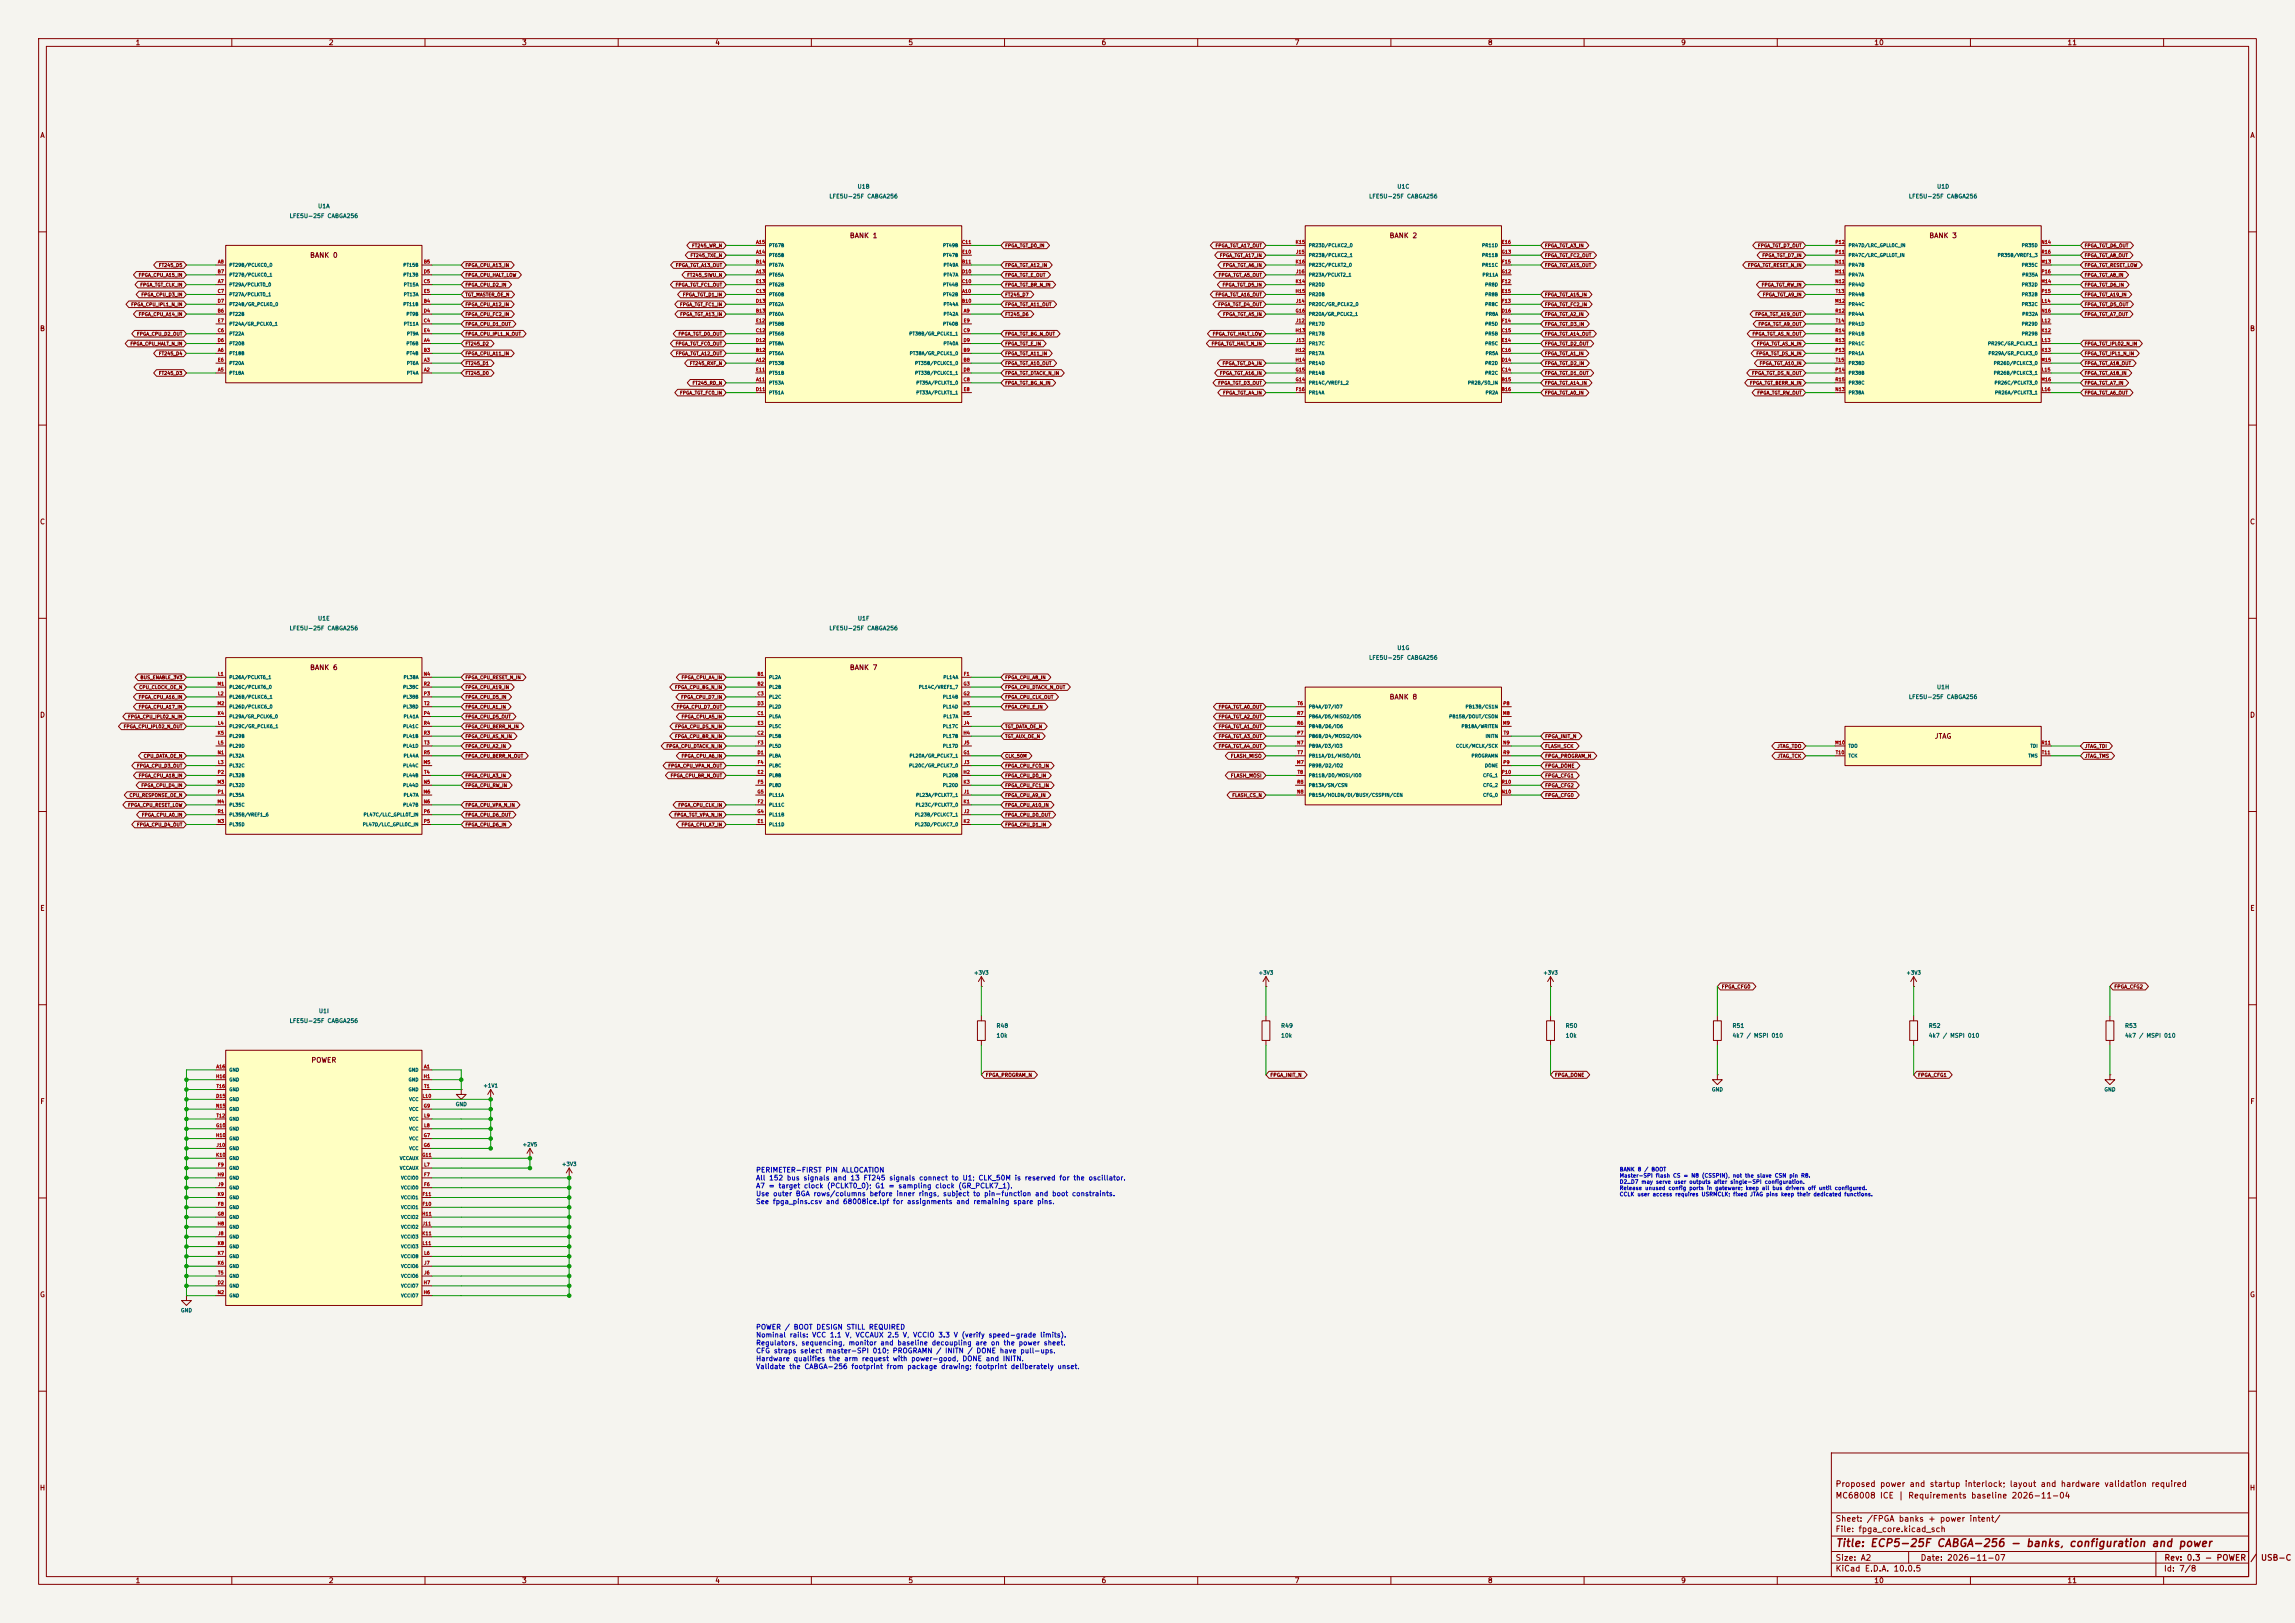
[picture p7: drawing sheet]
<svg xmlns="http://www.w3.org/2000/svg" width="594mm" height="420mm" viewBox="0 0 594 420" stroke-linecap="round" stroke-linejoin="round" font-family="sans-serif">
<defs><g id="words">
<text font-size="2" fill="#840000" x="475" y="400.8">Title: ECP5-25F CABGA-256 - banks, configuration and power</text>
<g font-size="1.5" fill="#840000">
<text x="475" y="388.1">MC68008 ICE | Requirements baseline 2026-11-04</text>
<text x="475" y="385.1">Proposed power and startup interlock; layout and hardware validation required</text>
<text x="475" y="394.1">Sheet: /FPGA banks + power intent/</text>
<text x="475" y="396.8">File: fpga_core.kicad_sch</text>
<text x="475" y="407">KiCad E.D.A. 10.0.5</text>
<text x="475" y="404.2">Size: A2</text>
<text x="497" y="404.2">Date: 2026-11-07</text>
<text x="560" y="407">Id: 7/8</text>
<text x="560.1" y="404.2">Rev: 0.3 - POWER</text>
<text x="582.3" y="404.2">/</text>
<text x="585.1" y="404.2">USB-C</text>
</g>
<g font-size="1.3" fill="#840000">
<text x="35" y="12">1</text>
<text x="85" y="12">2</text>
<text x="135" y="12">3</text>
<text x="185" y="12">4</text>
<text x="235" y="12">5</text>
<text x="285" y="12">6</text>
<text x="335" y="12">7</text>
<text x="385" y="12">8</text>
<text x="435" y="12">9</text>
<text x="485" y="12">10</text>
<text x="535" y="12">11</text>
<text x="10.3" y="36">A</text>
<text x="582.3" y="36">A</text>
<text x="219.8" y="61.9">BANK 1</text>
<text x="359.5" y="61.9">BANK 2</text>
<text x="499.2" y="61.9">BANK 3</text>
<text x="80.1" y="67">BANK 0</text>
<text x="10.2" y="86">B</text>
<text x="582.2" y="86">B</text>
<text x="10.2" y="136">C</text>
<text x="582.2" y="136">C</text>
<text x="80.1" y="173.7">BANK 6</text>
<text x="219.8" y="173.7">BANK 7</text>
<text x="10.2" y="186">D</text>
<text x="359.5" y="181.3">BANK 8</text>
<text x="582.2" y="186">D</text>
<text x="500.6" y="191.5">JTAG</text>
<text x="10.3" y="236">E</text>
<text x="582.3" y="236">E</text>
<text x="80.5" y="275.3">POWER</text>
<text x="10.3" y="286">F</text>
<text x="582.3" y="286">F</text>
<text x="10.2" y="336">G</text>
<text x="582.2" y="336">G</text>
<text x="10.2" y="386">H</text>
<text x="582.2" y="386">H</text>
<text x="35" y="410">1</text>
<text x="85" y="410">2</text>
<text x="135" y="410">3</text>
<text x="185" y="410">4</text>
<text x="235" y="410">5</text>
<text x="285" y="410">6</text>
<text x="335" y="410">7</text>
<text x="385" y="410">8</text>
<text x="435" y="410">9</text>
<text x="485" y="410">10</text>
<text x="535" y="410">11</text>
</g>
<g font-size="1.3" fill="#0000c2">
<text x="195.6" y="303.7">PERIMETER-FIRST PIN ALLOCATION</text>
<text x="195.6" y="305.8">All 152 bus signals and 13 FT245 signals connect to U1; CLK_50M is reserved for the oscillator.</text>
<text x="195.6" y="307.8">A7 = target clock (PCLKT0_0); G1 = sampling clock (GR_PCLK7_1).</text>
<text x="195.6" y="309.9">Use outer BGA rows/columns before inner rings, subject to pin-function and boot constraints.</text>
<text x="195.6" y="311.9">See fpga_pins.csv and 68008ice.lpf for assignments and remaining spare pins.</text>
<text x="195.6" y="344.4">POWER / BOOT DESIGN STILL REQUIRED</text>
<text x="195.6" y="346.4">Nominal rails: VCC 1.1 V, VCCAUX 2.5 V, VCCIO 3.3 V (verify speed-grade limits).</text>
<text x="195.6" y="348.4">Regulators, sequencing, monitor and baseline decoupling are on the power sheet.</text>
<text x="195.6" y="350.5">CFG straps select master-SPI 010; PROGRAMN / INITN / DONE have pull-ups.</text>
<text x="195.6" y="352.5">Hardware qualifies the arm request with power-good, DONE and INITN.</text>
<text x="195.6" y="354.6">Validate the CABGA-256 footprint from package drawing; footprint deliberately unset.</text>
</g>
<g font-size="1.1" fill="#006464">
<text x="214.5" y="51.6">LFE5U-25F CABGA256</text>
<text x="221.8" y="49.1">U1B</text>
<text x="354.2" y="51.6">LFE5U-25F CABGA256</text>
<text x="361.5" y="49.1">U1C</text>
<text x="493.9" y="51.6">LFE5U-25F CABGA256</text>
<text x="501.2" y="49.1">U1D</text>
<text x="74.8" y="56.7">LFE5U-25F CABGA256</text>
<text x="82.2" y="54.1">U1A</text>
<text x="82.2" y="160.8">U1E</text>
<text x="221.9" y="160.8">U1F</text>
<text x="74.8" y="163.4">LFE5U-25F CABGA256</text>
<text x="214.5" y="163.4">LFE5U-25F CABGA256</text>
<text x="354.2" y="171">LFE5U-25F CABGA256</text>
<text x="361.5" y="168.4">U1G</text>
<text x="501.2" y="178.6">U1H</text>
<text x="493.9" y="181.1">LFE5U-25F CABGA256</text>
<text x="82.4" y="262.4">U1I</text>
<text x="74.8" y="265">LFE5U-25F CABGA256</text>
<text x="257.8" y="266.2">R48</text>
<text x="257.8" y="268.8">10k</text>
<text x="331.5" y="266.2">R49</text>
<text x="331.5" y="268.8">10k</text>
<text x="405.1" y="266.2">R50</text>
<text x="405.1" y="268.8">10k</text>
<text x="448.3" y="266.2">R51</text>
<text x="448.3" y="268.8">4k7 / MSPI 010</text>
<text x="499.1" y="266.2">R52</text>
<text x="499.1" y="268.8">4k7 / MSPI 010</text>
<text x="549.9" y="266.2">R53</text>
<text x="549.9" y="268.8">4k7 / MSPI 010</text>
</g>
<g font-size="1" fill="#006464">
<text x="252" y="252.4">+3V3</text>
<text x="325.7" y="252.4">+3V3</text>
<text x="399.3" y="252.4">+3V3</text>
<text x="493.3" y="252.4">+3V3</text>
<text x="125" y="281.6">+1V1</text>
<text x="117.8" y="286.5">GND</text>
<text x="443" y="282.7">GND</text>
<text x="544.6" y="282.7">GND</text>
<text x="135.2" y="296.9">+2V5</text>
<text x="145.3" y="302">+3V3</text>
<text x="46.7" y="339.8">GND</text>
</g>
<g font-size="1" fill="#0000c2">
<text x="419.1" y="303.4">BANK 8 / BOOT</text>
<text x="419.1" y="305">Master-SPI flash CS = N8 (CSSPIN), not the slave CSN pin R8.</text>
<text x="419.1" y="306.6">D2..D7 may serve user outputs after single-SPI configuration.</text>
<text x="419.1" y="308.2">Release unused config ports in gateware; keep all bus drivers off until configured.</text>
<text x="419.1" y="309.8">CCLK user access requires USRMCLK; fixed JTAG pins keep their dedicated functions.</text>
</g>
<g font-size=".9" fill="#840000">
<text x="179" y="64.2">FT245_WR_N</text>
<text x="260.1" y="64.2">FPGA_TGT_D0_IN</text>
<text x="314.5" y="64.2">FPGA_TGT_A17_OUT</text>
<text x="399.8" y="64.2">FPGA_TGT_A3_IN</text>
<text x="454.9" y="64.2">FPGA_TGT_D7_OUT</text>
<text x="539.5" y="64.2">FPGA_TGT_D6_OUT</text>
<text x="35.8" y="71.8">FPGA_CPU_A15_IN</text>
<text x="41" y="69.3">FT245_D5</text>
<text x="120.4" y="71.8">FPGA_CPU_HALT_LOW</text>
<text x="120.4" y="69.3">FPGA_CPU_A13_IN</text>
<text x="174.8" y="69.3">FPGA_TGT_A13_OUT</text>
<text x="177.8" y="71.8">FT245_SIWU_N</text>
<text x="178.6" y="66.7">FT245_TXE_N</text>
<text x="260.1" y="69.3">FPGA_TGT_A12_IN</text>
<text x="260.1" y="71.8">FPGA_TGT_E_OUT</text>
<text x="315.3" y="71.8">FPGA_TGT_A5_OUT</text>
<text x="315.6" y="66.7">FPGA_TGT_A17_IN</text>
<text x="316.4" y="69.3">FPGA_TGT_A6_IN</text>
<text x="399.8" y="66.7">FPGA_TGT_FC2_OUT</text>
<text x="399.8" y="69.3">FPGA_TGT_A15_OUT</text>
<text x="452.3" y="69.3">FPGA_TGT_RESET_N_IN</text>
<text x="456" y="66.7">FPGA_TGT_D7_IN</text>
<text x="539.5" y="71.8">FPGA_TGT_A8_IN</text>
<text x="539.5" y="66.7">FPGA_TGT_A8_OUT</text>
<text x="539.5" y="69.3">FPGA_TGT_RESET_LOW</text>
<text x="36.2" y="74.4">FPGA_TGT_CLK_IN</text>
<text x="36.5" y="76.9">FPGA_CPU_D3_IN</text>
<text x="120.4" y="76.9">TGT_MASTER_OE_N</text>
<text x="120.4" y="74.4">FPGA_CPU_D2_IN</text>
<text x="174.8" y="74.4">FPGA_TGT_FC1_OUT</text>
<text x="176.6" y="76.9">FPGA_TGT_D1_IN</text>
<text x="260.1" y="74.4">FPGA_TGT_BR_N_IN</text>
<text x="260.1" y="76.9">FT245_D7</text>
<text x="314.5" y="76.9">FPGA_TGT_A16_OUT</text>
<text x="316.3" y="74.4">FPGA_TGT_D5_IN</text>
<text x="399.8" y="76.9">FPGA_TGT_A15_IN</text>
<text x="455.9" y="74.4">FPGA_TGT_RW_IN</text>
<text x="456.1" y="76.9">FPGA_TGT_A9_IN</text>
<text x="539.5" y="74.4">FPGA_TGT_D6_IN</text>
<text x="539.5" y="76.9">FPGA_TGT_A19_IN</text>
<text x="33.8" y="79.4">FPGA_CPU_IPL1_N_IN</text>
<text x="35.8" y="82">FPGA_CPU_A14_IN</text>
<text x="120.4" y="82">FPGA_CPU_FC2_IN</text>
<text x="120.4" y="79.4">FPGA_CPU_A12_IN</text>
<text x="175.9" y="79.4">FPGA_TGT_FC1_IN</text>
<text x="175.9" y="82">FPGA_TGT_A13_IN</text>
<text x="260.1" y="79.4">FPGA_TGT_A11_OUT</text>
<text x="260.1" y="82">FT245_D6</text>
<text x="315.2" y="79.4">FPGA_TGT_D4_OUT</text>
<text x="316.4" y="82">FPGA_TGT_A5_IN</text>
<text x="399.8" y="79.4">FPGA_TGT_FC2_IN</text>
<text x="399.8" y="82">FPGA_TGT_A2_IN</text>
<text x="454.2" y="82">FPGA_TGT_A19_OUT</text>
<text x="539.5" y="79.4">FPGA_TGT_D5_OUT</text>
<text x="539.5" y="82">FPGA_TGT_A7_OUT</text>
<text x="33.6" y="89.6">FPGA_CPU_HALT_N_IN</text>
<text x="35.3" y="87.1">FPGA_CPU_D2_OUT</text>
<text x="120.4" y="89.6">FT245_D2</text>
<text x="120.4" y="87.1">FPGA_CPU_IPL1_N_OUT</text>
<text x="120.4" y="84.5">FPGA_CPU_D1_OUT</text>
<text x="174.8" y="89.6">FPGA_TGT_FC0_OUT</text>
<text x="175.5" y="87.1">FPGA_TGT_D0_OUT</text>
<text x="260.1" y="87.1">FPGA_TGT_BG_N_OUT</text>
<text x="260.1" y="89.6">FPGA_TGT_E_IN</text>
<text x="313.5" y="89.6">FPGA_TGT_HALT_N_IN</text>
<text x="313.8" y="87.1">FPGA_TGT_HALT_LOW</text>
<text x="399.8" y="87.1">FPGA_TGT_A14_OUT</text>
<text x="399.8" y="89.6">FPGA_TGT_D2_OUT</text>
<text x="399.8" y="84.5">FPGA_TGT_D3_IN</text>
<text x="453.5" y="87.1">FPGA_TGT_AS_N_OUT</text>
<text x="454.6" y="89.6">FPGA_TGT_AS_N_IN</text>
<text x="455" y="84.5">FPGA_TGT_A9_OUT</text>
<text x="539.5" y="89.6">FPGA_TGT_IPL02_N_IN</text>
<text x="41" y="92.1">FT245_D4</text>
<text x="120.4" y="94.7">FT245_D1</text>
<text x="120.4" y="92.1">FPGA_CPU_A11_IN</text>
<text x="174.8" y="92.1">FPGA_TGT_A12_OUT</text>
<text x="178.4" y="94.7">FT245_RXF_N</text>
<text x="260.1" y="92.1">FPGA_TGT_A11_IN</text>
<text x="260.1" y="94.7">FPGA_TGT_A10_OUT</text>
<text x="316.3" y="94.7">FPGA_TGT_D4_IN</text>
<text x="399.8" y="92.1">FPGA_TGT_A1_IN</text>
<text x="399.8" y="94.7">FPGA_TGT_D2_IN</text>
<text x="454.5" y="92.1">FPGA_TGT_DS_N_IN</text>
<text x="455.3" y="94.7">FPGA_TGT_A10_IN</text>
<text x="539.5" y="92.1">FPGA_TGT_IPL1_N_IN</text>
<text x="539.5" y="94.7">FPGA_TGT_A18_OUT</text>
<text x="41" y="97.2">FT245_D3</text>
<text x="120.4" y="97.2">FT245_D0</text>
<text x="179.1" y="99.8">FT245_RD_N</text>
<text x="260.1" y="97.2">FPGA_TGT_DTACK_N_IN</text>
<text x="260.1" y="99.8">FPGA_TGT_BG_N_IN</text>
<text x="315.2" y="99.8">FPGA_TGT_D3_OUT</text>
<text x="315.6" y="97.2">FPGA_TGT_A16_IN</text>
<text x="399.8" y="97.2">FPGA_TGT_D1_OUT</text>
<text x="399.8" y="99.8">FPGA_TGT_A14_IN</text>
<text x="452.8" y="99.8">FPGA_TGT_BERR_N_IN</text>
<text x="453.3" y="97.2">FPGA_TGT_DS_N_OUT</text>
<text x="539.5" y="97.2">FPGA_TGT_A18_IN</text>
<text x="539.5" y="99.8">FPGA_TGT_A7_IN</text>
<text x="175.9" y="102.3">FPGA_TGT_FC0_IN</text>
<text x="316.4" y="102.3">FPGA_TGT_A4_IN</text>
<text x="399.8" y="102.3">FPGA_TGT_A0_IN</text>
<text x="454.7" y="102.3">FPGA_TGT_RW_OUT</text>
<text x="539.5" y="102.3">FPGA_TGT_A6_OUT</text>
<text x="35.9" y="178.5">CPU_CLOCK_OE_N</text>
<text x="36.2" y="176">BUS_ENABLE_3V3</text>
<text x="120.4" y="178.5">FPGA_CPU_A19_IN</text>
<text x="120.4" y="176">FPGA_CPU_RESET_N_IN</text>
<text x="174.6" y="178.5">FPGA_CPU_BG_N_IN</text>
<text x="176.3" y="176">FPGA_CPU_A4_IN</text>
<text x="260.1" y="176">FPGA_CPU_A8_IN</text>
<text x="260.1" y="178.5">FPGA_CPU_DTACK_N_OUT</text>
<text x="35.8" y="183.6">FPGA_CPU_A17_IN</text>
<text x="35.8" y="181">FPGA_CPU_A16_IN</text>
<text x="120.4" y="183.6">FPGA_CPU_A1_IN</text>
<text x="120.4" y="181">FPGA_CPU_D5_IN</text>
<text x="175" y="183.6">FPGA_CPU_D7_OUT</text>
<text x="176.2" y="181">FPGA_CPU_D7_IN</text>
<text x="260.1" y="181">FPGA_CPU_CLK_OUT</text>
<text x="260.1" y="183.6">FPGA_CPU_E_IN</text>
<text x="315.3" y="183.6">FPGA_TGT_A0_OUT</text>
<text x="31.9" y="188.7">FPGA_CPU_IPL02_N_OUT</text>
<text x="33" y="186.1">FPGA_CPU_IPL02_N_IN</text>
<text x="120.4" y="191.2">FPGA_CPU_AS_N_IN</text>
<text x="120.4" y="188.7">FPGA_CPU_BERR_N_IN</text>
<text x="120.4" y="186.1">FPGA_CPU_D5_OUT</text>
<text x="174.6" y="191.2">FPGA_CPU_BR_N_IN</text>
<text x="174.6" y="188.7">FPGA_CPU_DS_N_IN</text>
<text x="176.3" y="186.1">FPGA_CPU_A5_IN</text>
<text x="260.1" y="188.7">TGT_DATA_OE_N</text>
<text x="260.1" y="191.2">TGT_AUX_OE_N</text>
<text x="315.3" y="186.1">FPGA_TGT_A2_OUT</text>
<text x="315.3" y="188.7">FPGA_TGT_A1_OUT</text>
<text x="315.3" y="191.2">FPGA_TGT_A3_OUT</text>
<text x="399.8" y="191.2">FPGA_INIT_N</text>
<text x="37.1" y="196.3">CPU_DATA_OE_N</text>
<text x="120.4" y="196.3">FPGA_CPU_BERR_N_OUT</text>
<text x="120.4" y="193.7">FPGA_CPU_A2_IN</text>
<text x="172.4" y="193.7">FPGA_CPU_DTACK_N_IN</text>
<text x="176.3" y="196.3">FPGA_CPU_A6_IN</text>
<text x="260.1" y="196.3">CLK_50M</text>
<text x="315.3" y="193.7">FPGA_TGT_A4_OUT</text>
<text x="318.4" y="196.3">FLASH_MISO</text>
<text x="399.8" y="196.3">FPGA_PROGRAM_N</text>
<text x="399.8" y="193.8">FLASH_SCK</text>
<text x="459.9" y="193.8">JTAG_TDO</text>
<text x="459.9" y="196.3">JTAG_TCK</text>
<text x="539.5" y="196.3">JTAG_TMS</text>
<text x="539.5" y="193.8">JTAG_TDI</text>
<text x="35.3" y="198.8">FPGA_CPU_D3_OUT</text>
<text x="35.8" y="201.4">FPGA_CPU_A18_IN</text>
<text x="36.5" y="203.9">FPGA_CPU_D4_IN</text>
<text x="120.4" y="203.9">FPGA_CPU_RW_IN</text>
<text x="120.4" y="201.4">FPGA_CPU_A3_IN</text>
<text x="172.9" y="198.8">FPGA_CPU_VPA_N_OUT</text>
<text x="173.5" y="201.4">FPGA_CPU_BR_N_OUT</text>
<text x="260.1" y="198.8">FPGA_CPU_FC0_IN</text>
<text x="260.1" y="201.4">FPGA_CPU_D0_IN</text>
<text x="260.1" y="203.9">FPGA_CPU_FC1_IN</text>
<text x="318.4" y="201.4">FLASH_MOSI</text>
<text x="399.8" y="198.9">FPGA_DONE</text>
<text x="399.8" y="201.4">FPGA_CFG1</text>
<text x="399.8" y="203.9">FPGA_CFG2</text>
<text x="33" y="209">FPGA_CPU_RESET_LOW</text>
<text x="33.4" y="206.4">CPU_RESPONSE_OE_N</text>
<text x="120.4" y="209">FPGA_CPU_VPA_N_IN</text>
<text x="175.4" y="209">FPGA_CPU_CLK_IN</text>
<text x="260.1" y="209">FPGA_CPU_A10_IN</text>
<text x="260.1" y="206.4">FPGA_CPU_A9_IN</text>
<text x="318.8" y="206.4">FLASH_CS_N</text>
<text x="399.8" y="206.5">FPGA_CFG0</text>
<text x="35.3" y="214.1">FPGA_CPU_D4_OUT</text>
<text x="36.6" y="211.5">FPGA_CPU_A0_IN</text>
<text x="120.4" y="214.1">FPGA_CPU_D6_IN</text>
<text x="120.4" y="211.5">FPGA_CPU_D6_OUT</text>
<text x="174.4" y="211.5">FPGA_TGT_VPA_N_IN</text>
<text x="176.3" y="214.1">FPGA_CPU_A7_IN</text>
<text x="260.1" y="211.5">FPGA_CPU_D0_OUT</text>
<text x="260.1" y="214.1">FPGA_CPU_D1_IN</text>
<text x="445.5" y="256">FPGA_CFG0</text>
<text x="547.1" y="256">FPGA_CFG2</text>
<text x="255" y="278.9">FPGA_PROGRAM_N</text>
<text x="328.7" y="278.9">FPGA_INIT_N</text>
<text x="402.3" y="278.9">FPGA_DONE</text>
<text x="496.3" y="278.9">FPGA_CFG1</text>
</g>
<g font-size=".9" fill="#a90000">
<text x="195.6" y="65.8">A14</text>
<text x="195.6" y="63.3">A15</text>
<text x="248.9" y="63.3">C11</text>
<text x="248.9" y="65.8">E10</text>
<text x="335.2" y="63.3">K15</text>
<text x="335.3" y="65.8">J15</text>
<text x="388.6" y="65.8">G13</text>
<text x="388.6" y="63.3">E16</text>
<text x="474.9" y="65.8">P11</text>
<text x="474.9" y="63.3">P12</text>
<text x="528.3" y="63.3">N14</text>
<text x="528.3" y="65.8">R16</text>
<text x="56.2" y="70.9">B7</text>
<text x="56.3" y="68.4">A8</text>
<text x="109.6" y="68.4">B5</text>
<text x="109.6" y="70.9">D5</text>
<text x="195.5" y="68.4">B14</text>
<text x="195.6" y="70.9">A13</text>
<text x="248.9" y="68.4">B11</text>
<text x="248.9" y="70.9">D10</text>
<text x="335.2" y="68.4">K16</text>
<text x="335.3" y="70.9">J16</text>
<text x="388.6" y="70.9">G12</text>
<text x="388.6" y="68.4">F15</text>
<text x="474.9" y="70.9">M11</text>
<text x="474.9" y="68.4">N11</text>
<text x="528.2" y="68.4">M13</text>
<text x="528.3" y="70.9">P16</text>
<text x="56.2" y="76">C7</text>
<text x="56.3" y="73.4">A7</text>
<text x="109.6" y="73.4">C5</text>
<text x="109.6" y="76">E5</text>
<text x="195.5" y="76">C13</text>
<text x="195.6" y="73.4">E13</text>
<text x="248.9" y="73.4">C10</text>
<text x="248.9" y="76">A10</text>
<text x="335.2" y="76">H15</text>
<text x="335.2" y="73.4">K14</text>
<text x="388.6" y="76">E15</text>
<text x="388.6" y="73.4">F12</text>
<text x="474.9" y="73.4">N12</text>
<text x="475" y="76">T13</text>
<text x="528.2" y="73.4">M14</text>
<text x="528.3" y="76">P15</text>
<text x="56.2" y="81.1">B6</text>
<text x="56.2" y="78.5">D7</text>
<text x="56.3" y="83.6">E7</text>
<text x="109.6" y="78.5">B4</text>
<text x="109.6" y="83.6">C4</text>
<text x="109.6" y="81.1">D4</text>
<text x="195.5" y="81.1">B13</text>
<text x="195.5" y="78.5">D13</text>
<text x="195.6" y="83.6">E12</text>
<text x="248.9" y="78.5">B10</text>
<text x="249.3" y="83.6">E9</text>
<text x="249.3" y="81.1">A9</text>
<text x="335.2" y="81.1">G16</text>
<text x="335.3" y="83.6">J12</text>
<text x="335.3" y="78.5">J14</text>
<text x="388.6" y="81.1">D16</text>
<text x="388.6" y="78.5">F13</text>
<text x="388.6" y="83.6">F14</text>
<text x="474.9" y="78.5">M12</text>
<text x="474.9" y="81.1">R12</text>
<text x="475" y="83.6">T14</text>
<text x="528.3" y="81.1">N16</text>
<text x="528.4" y="83.6">L12</text>
<text x="528.4" y="78.5">L14</text>
<text x="56.2" y="86.1">C6</text>
<text x="56.2" y="88.7">D6</text>
<text x="109.6" y="86.1">E4</text>
<text x="109.6" y="88.7">A4</text>
<text x="195.5" y="86.1">C12</text>
<text x="195.5" y="88.7">D12</text>
<text x="249.3" y="86.1">C9</text>
<text x="249.3" y="88.7">D9</text>
<text x="335.2" y="86.1">H13</text>
<text x="335.3" y="88.7">J13</text>
<text x="388.6" y="86.1">C15</text>
<text x="388.6" y="88.7">E14</text>
<text x="474.9" y="88.7">R13</text>
<text x="474.9" y="86.1">R14</text>
<text x="528.3" y="86.1">K12</text>
<text x="528.4" y="88.7">L13</text>
<text x="56.3" y="93.8">E6</text>
<text x="56.3" y="91.2">A6</text>
<text x="109.6" y="91.2">B3</text>
<text x="109.6" y="93.8">A3</text>
<text x="195.5" y="91.2">B12</text>
<text x="195.6" y="93.8">A12</text>
<text x="249.3" y="93.8">B8</text>
<text x="249.3" y="91.2">B9</text>
<text x="335.2" y="91.2">H12</text>
<text x="335.2" y="93.8">H14</text>
<text x="388.6" y="91.2">C16</text>
<text x="388.6" y="93.8">D14</text>
<text x="474.9" y="91.2">P13</text>
<text x="475" y="93.8">T15</text>
<text x="528.2" y="93.8">M15</text>
<text x="528.3" y="91.2">K13</text>
<text x="56.3" y="96.3">A5</text>
<text x="109.6" y="96.3">A2</text>
<text x="195.5" y="101.4">D11</text>
<text x="195.6" y="96.3">E11</text>
<text x="195.6" y="98.8">A11</text>
<text x="249.3" y="98.8">C8</text>
<text x="249.3" y="96.3">D8</text>
<text x="249.3" y="101.4">E8</text>
<text x="335.2" y="98.8">G14</text>
<text x="335.2" y="96.3">G15</text>
<text x="335.3" y="101.4">F16</text>
<text x="388.6" y="98.8">B15</text>
<text x="388.6" y="101.4">B16</text>
<text x="388.6" y="96.3">C14</text>
<text x="474.9" y="101.4">N13</text>
<text x="474.9" y="96.3">P14</text>
<text x="474.9" y="98.8">R15</text>
<text x="528.2" y="98.8">M16</text>
<text x="528.4" y="96.3">L15</text>
<text x="528.4" y="101.4">L16</text>
<text x="56.2" y="177.6">M1</text>
<text x="56.3" y="175">L1</text>
<text x="109.6" y="175">N4</text>
<text x="109.6" y="177.6">R2</text>
<text x="195.9" y="175">B1</text>
<text x="195.9" y="177.6">B2</text>
<text x="249.3" y="177.6">G3</text>
<text x="249.3" y="175">F1</text>
<text x="56.2" y="182.7">M2</text>
<text x="56.2" y="185.2">K4</text>
<text x="56.3" y="180.1">L2</text>
<text x="109.6" y="180.1">P3</text>
<text x="109.6" y="185.2">P4</text>
<text x="109.7" y="182.7">T2</text>
<text x="195.9" y="185.2">C1</text>
<text x="195.9" y="180.1">C3</text>
<text x="195.9" y="182.7">D3</text>
<text x="249.3" y="182.7">H3</text>
<text x="249.3" y="185.2">H5</text>
<text x="249.3" y="180.1">G2</text>
<text x="335.6" y="185.2">R7</text>
<text x="335.7" y="182.7">T6</text>
<text x="388.9" y="185.2">M8</text>
<text x="389" y="182.7">P8</text>
<text x="56.2" y="190.3">K5</text>
<text x="56.3" y="187.7">L4</text>
<text x="109.6" y="190.3">R3</text>
<text x="109.6" y="187.7">R4</text>
<text x="195.9" y="190.3">C2</text>
<text x="196" y="187.7">E3</text>
<text x="249.3" y="190.3">H4</text>
<text x="249.4" y="187.7">J4</text>
<text x="335.6" y="190.3">P7</text>
<text x="335.6" y="187.7">R6</text>
<text x="388.9" y="187.7">M9</text>
<text x="389.1" y="190.3">T9</text>
<text x="56.2" y="195.4">N1</text>
<text x="56.3" y="197.9">L3</text>
<text x="56.3" y="192.8">L5</text>
<text x="109.5" y="197.9">M5</text>
<text x="109.6" y="195.4">R5</text>
<text x="109.7" y="192.8">T3</text>
<text x="195.9" y="195.4">D1</text>
<text x="196" y="192.8">F3</text>
<text x="196" y="197.9">F4</text>
<text x="249.3" y="195.4">G1</text>
<text x="249.4" y="197.9">J3</text>
<text x="249.4" y="192.8">J5</text>
<text x="335.6" y="197.9">M7</text>
<text x="335.6" y="192.8">N7</text>
<text x="335.7" y="195.4">T7</text>
<text x="389" y="192.8">N9</text>
<text x="389" y="197.9">P9</text>
<text x="389" y="195.4">R9</text>
<text x="474.9" y="192.8">M10</text>
<text x="475" y="195.4">T10</text>
<text x="528.3" y="192.8">R11</text>
<text x="528.4" y="195.4">T11</text>
<text x="56.2" y="203">M3</text>
<text x="56.2" y="200.4">P2</text>
<text x="109.6" y="203">N5</text>
<text x="109.7" y="200.4">T4</text>
<text x="196" y="200.4">E2</text>
<text x="196" y="203">F5</text>
<text x="249.3" y="200.4">H2</text>
<text x="249.3" y="203">K3</text>
<text x="335.6" y="203">R8</text>
<text x="335.7" y="200.4">T8</text>
<text x="388.6" y="200.4">P10</text>
<text x="388.6" y="203">R10</text>
<text x="56.2" y="208.1">M4</text>
<text x="56.2" y="205.5">P1</text>
<text x="109.5" y="205.5">M6</text>
<text x="109.6" y="208.1">N6</text>
<text x="195.9" y="205.5">G5</text>
<text x="196" y="208.1">F2</text>
<text x="249.3" y="208.1">K1</text>
<text x="249.4" y="205.5">J1</text>
<text x="335.6" y="205.5">N8</text>
<text x="388.6" y="205.5">N10</text>
<text x="56.2" y="213.1">N3</text>
<text x="56.2" y="210.6">R1</text>
<text x="109.6" y="213.1">P5</text>
<text x="109.6" y="210.6">P6</text>
<text x="195.9" y="210.6">G4</text>
<text x="196" y="213.1">E1</text>
<text x="249.3" y="213.1">K2</text>
<text x="249.4" y="210.6">J2</text>
<text x="55.8" y="279.2">H16</text>
<text x="55.9" y="276.6">A16</text>
<text x="55.9" y="281.7">T16</text>
<text x="109.6" y="279.2">H1</text>
<text x="109.6" y="276.6">A1</text>
<text x="109.7" y="281.7">T1</text>
<text x="55.8" y="286.8">N15</text>
<text x="55.8" y="284.3">D15</text>
<text x="109.3" y="284.3">L10</text>
<text x="109.6" y="286.8">G9</text>
<text x="55.8" y="291.9">G10</text>
<text x="55.9" y="289.3">T12</text>
<text x="109.7" y="291.9">L8</text>
<text x="109.7" y="289.3">L9</text>
<text x="55.8" y="294.4">H10</text>
<text x="55.8" y="299.5">K10</text>
<text x="55.9" y="297">J10</text>
<text x="109.2" y="299.5">G11</text>
<text x="109.6" y="297">G6</text>
<text x="109.6" y="294.4">G7</text>
<text x="56.2" y="304.6">H9</text>
<text x="56.3" y="302">F9</text>
<text x="109.6" y="304.6">F7</text>
<text x="109.7" y="302">L7</text>
<text x="56.2" y="309.7">K9</text>
<text x="56.3" y="307.1">J9</text>
<text x="109.2" y="309.7">F11</text>
<text x="109.6" y="307.1">F6</text>
<text x="56.2" y="317.3">H8</text>
<text x="56.2" y="314.7">G8</text>
<text x="56.3" y="312.2">F8</text>
<text x="109.2" y="314.7">H11</text>
<text x="109.2" y="312.2">F10</text>
<text x="109.3" y="317.3">J11</text>
<text x="56.2" y="322.4">K8</text>
<text x="56.3" y="319.8">J8</text>
<text x="109.2" y="319.8">K11</text>
<text x="109.3" y="322.4">L11</text>
<text x="56.2" y="327.4">K6</text>
<text x="56.2" y="324.9">K7</text>
<text x="56.3" y="330">T5</text>
<text x="109.7" y="324.9">L6</text>
<text x="109.7" y="330">J6</text>
<text x="109.7" y="327.4">J7</text>
<text x="56.2" y="335.1">N2</text>
<text x="56.2" y="332.5">D2</text>
<text x="109.6" y="335.1">H6</text>
<text x="109.6" y="332.5">H7</text>
</g>
<g font-size=".9" fill="#006464">
<text x="198.9" y="64.1">PT67B</text>
<text x="244" y="64.1">PT49B</text>
<text x="338.6" y="64.1">PR23D/PCLKC2_0</text>
<text x="383.5" y="64.1">PR11D</text>
<text x="478.3" y="64.1">PR47D/LRC_GPLL0C_IN</text>
<text x="523.2" y="64.1">PR35D</text>
<text x="59.2" y="69.2">PT29B/PCLKC0_0</text>
<text x="59.2" y="71.8">PT27B/PCLKC0_1</text>
<text x="104.3" y="69.2">PT15B</text>
<text x="104.3" y="71.8">PT13B</text>
<text x="198.9" y="71.8">PT65A</text>
<text x="198.9" y="66.7">PT65B</text>
<text x="198.9" y="69.2">PT67A</text>
<text x="244" y="66.7">PT47B</text>
<text x="244.1" y="69.2">PT49A</text>
<text x="244.1" y="71.8">PT47A</text>
<text x="338.6" y="66.7">PR23B/PCLKC2_1</text>
<text x="338.6" y="71.8">PR23A/PCLKT2_1</text>
<text x="338.6" y="69.2">PR23C/PCLKT2_0</text>
<text x="383.5" y="69.2">PR11C</text>
<text x="383.5" y="66.7">PR11B</text>
<text x="383.6" y="71.8">PR11A</text>
<text x="478.3" y="71.8">PR47A</text>
<text x="478.3" y="69.2">PR47B</text>
<text x="478.3" y="66.7">PR47C/LRC_GPLL0T_IN</text>
<text x="516.9" y="66.7">PR35B/VREF1_3</text>
<text x="523.2" y="69.2">PR35C</text>
<text x="523.3" y="71.8">PR35A</text>
<text x="59.2" y="74.3">PT29A/PCLKT0_0</text>
<text x="59.2" y="76.8">PT27A/PCLKT0_1</text>
<text x="104.4" y="74.3">PT15A</text>
<text x="104.4" y="76.8">PT13A</text>
<text x="198.9" y="76.8">PT60B</text>
<text x="198.9" y="74.3">PT62B</text>
<text x="244" y="76.8">PT42B</text>
<text x="244" y="74.3">PT44B</text>
<text x="338.6" y="76.8">PR20B</text>
<text x="338.6" y="74.3">PR20D</text>
<text x="384.3" y="76.8">PR8B</text>
<text x="384.3" y="74.3">PR8D</text>
<text x="478.3" y="74.3">PR44D</text>
<text x="478.3" y="76.8">PR44B</text>
<text x="523.2" y="74.3">PR32D</text>
<text x="523.2" y="76.8">PR32B</text>
<text x="59.2" y="81.9">PT22B</text>
<text x="59.2" y="79.4">PT24B/GR_PCLK0_0</text>
<text x="104.3" y="79.4">PT11B</text>
<text x="105.1" y="81.9">PT9B</text>
<text x="198.9" y="81.9">PT60A</text>
<text x="198.9" y="79.4">PT62A</text>
<text x="244.1" y="81.9">PT42A</text>
<text x="244.1" y="79.4">PT44A</text>
<text x="338.6" y="81.9">PR20A/GR_PCLK2_1</text>
<text x="338.6" y="79.4">PR20C/GR_PCLK2_0</text>
<text x="384.3" y="79.4">PR8C</text>
<text x="384.4" y="81.9">PR8A</text>
<text x="478.3" y="79.4">PR44C</text>
<text x="478.3" y="81.9">PR44A</text>
<text x="523.2" y="79.4">PR32C</text>
<text x="523.3" y="81.9">PR32A</text>
<text x="59.2" y="87">PT22A</text>
<text x="59.2" y="89.5">PT20B</text>
<text x="59.2" y="84.5">PT24A/GR_PCLK0_1</text>
<text x="104.4" y="84.5">PT11A</text>
<text x="105.1" y="89.5">PT6B</text>
<text x="105.2" y="87">PT9A</text>
<text x="198.9" y="87">PT56B</text>
<text x="198.9" y="89.5">PT58A</text>
<text x="198.9" y="84.5">PT58B</text>
<text x="235.2" y="87">PT38B/GR_PCLK1_1</text>
<text x="244" y="84.5">PT40B</text>
<text x="244.1" y="89.5">PT40A</text>
<text x="338.6" y="87">PR17B</text>
<text x="338.6" y="84.5">PR17D</text>
<text x="338.6" y="89.5">PR17C</text>
<text x="384.3" y="87">PR5B</text>
<text x="384.3" y="89.5">PR5C</text>
<text x="384.3" y="84.5">PR5D</text>
<text x="478.3" y="89.5">PR41C</text>
<text x="478.3" y="87">PR41B</text>
<text x="478.3" y="84.5">PR41D</text>
<text x="514.4" y="89.5">PR29C/GR_PCLK3_1</text>
<text x="523.2" y="87">PR29B</text>
<text x="523.2" y="84.5">PR29D</text>
<text x="59.2" y="92.1">PT18B</text>
<text x="59.2" y="94.6">PT20A</text>
<text x="105.1" y="92.1">PT4B</text>
<text x="105.2" y="94.6">PT6A</text>
<text x="198.9" y="94.6">PT53B</text>
<text x="198.9" y="92.1">PT56A</text>
<text x="235.3" y="92.1">PT38A/GR_PCLK1_0</text>
<text x="236.7" y="94.6">PT35B/PCLKC1_0</text>
<text x="338.6" y="92.1">PR17A</text>
<text x="338.6" y="94.6">PR14D</text>
<text x="384.3" y="94.6">PR2D</text>
<text x="384.4" y="92.1">PR5A</text>
<text x="478.3" y="92.1">PR41A</text>
<text x="478.3" y="94.6">PR38D</text>
<text x="514.5" y="92.1">PR29A/GR_PCLK3_0</text>
<text x="515.9" y="94.6">PR26D/PCLKC3_0</text>
<text x="59.2" y="97.2">PT18A</text>
<text x="105.2" y="97.2">PT4A</text>
<text x="198.9" y="99.7">PT53A</text>
<text x="198.9" y="97.2">PT51B</text>
<text x="236.7" y="97.2">PT33B/PCLKC1_1</text>
<text x="237" y="99.7">PT35A/PCLKT1_0</text>
<text x="338.6" y="99.7">PR14C/VREF1_2</text>
<text x="338.6" y="97.2">PR14B</text>
<text x="379.8" y="99.7">PR2B/S0_IN</text>
<text x="384.3" y="97.2">PR2C</text>
<text x="478.3" y="97.2">PR38B</text>
<text x="478.3" y="99.7">PR38C</text>
<text x="515.9" y="97.2">PR26B/PCLKC3_1</text>
<text x="516.1" y="99.7">PR26C/PCLKT3_0</text>
<text x="198.9" y="102.2">PT51A</text>
<text x="237" y="102.2">PT33A/PCLKT1_1</text>
<text x="338.6" y="102.2">PR14A</text>
<text x="384.4" y="102.2">PR2A</text>
<text x="478.3" y="102.2">PR38A</text>
<text x="516.2" y="102.2">PR26A/PCLKT3_1</text>
<text x="59.2" y="175.9">PL26A/PCLKT6_1</text>
<text x="59.2" y="178.4">PL26C/PCLKT6_0</text>
<text x="104.2" y="178.4">PL38C</text>
<text x="104.3" y="175.9">PL38A</text>
<text x="198.9" y="175.9">PL2A</text>
<text x="198.9" y="178.4">PL2B</text>
<text x="237.7" y="178.4">PL14C/VREF1_7</text>
<text x="244" y="175.9">PL14A</text>
<text x="59.2" y="181">PL26B/PCLKC6_1</text>
<text x="59.2" y="183.5">PL26D/PCLKC6_0</text>
<text x="104.2" y="181">PL38B</text>
<text x="104.2" y="183.5">PL38D</text>
<text x="198.9" y="181">PL2C</text>
<text x="198.9" y="183.5">PL2D</text>
<text x="243.9" y="181">PL14B</text>
<text x="243.9" y="183.5">PL14D</text>
<text x="338.6" y="183.5">PB4A/D7/IO7</text>
<text x="379.2" y="183.5">PB13B/CS1N</text>
<text x="59.2" y="186.1">PL29A/GR_PCLK6_0</text>
<text x="59.2" y="191.1">PL29B</text>
<text x="59.2" y="188.6">PL29C/GR_PCLK6_1</text>
<text x="104.2" y="191.1">PL41B</text>
<text x="104.2" y="188.6">PL41C</text>
<text x="104.3" y="186.1">PL41A</text>
<text x="198.9" y="186.1">PL5A</text>
<text x="198.9" y="191.1">PL5B</text>
<text x="198.9" y="188.6">PL5C</text>
<text x="243.9" y="191.1">PL17B</text>
<text x="243.9" y="188.6">PL17C</text>
<text x="244" y="186.1">PL17A</text>
<text x="338.6" y="191.1">PB6B/D4/MOSI2/IO4</text>
<text x="338.6" y="188.6">PB4B/D6/IO6</text>
<text x="338.6" y="186.1">PB6A/D5/MISO2/IO5</text>
<text x="375" y="186.1">PB15B/DOUT/CSON</text>
<text x="378.2" y="188.6">PB18A/WRITEN</text>
<text x="384.4" y="191.1">INITN</text>
<text x="59.2" y="193.7">PL29D</text>
<text x="59.2" y="196.2">PL32A</text>
<text x="104.2" y="193.7">PL41D</text>
<text x="104.3" y="196.2">PL44A</text>
<text x="198.9" y="196.2">PL8A</text>
<text x="198.9" y="193.7">PL5D</text>
<text x="235.3" y="196.2">PL20A/GR_PCLK7_1</text>
<text x="243.9" y="193.7">PL17D</text>
<text x="338.6" y="193.7">PB9A/D3/IO3</text>
<text x="338.6" y="196.2">PB11A/D1/MISO/IO1</text>
<text x="376.7" y="193.7">CCLK/MCLK/SCK</text>
<text x="380.8" y="196.2">PROGRAMN</text>
<text x="478.3" y="193.7">TDO</text>
<text x="478.3" y="196.2">TCK</text>
<text x="524.9" y="196.2">TMS</text>
<text x="525.4" y="193.7">TDI</text>
<text x="59.2" y="198.8">PL32C</text>
<text x="59.2" y="203.8">PL32D</text>
<text x="59.2" y="201.3">PL32B</text>
<text x="104.2" y="198.8">PL44C</text>
<text x="104.2" y="203.8">PL44D</text>
<text x="104.2" y="201.3">PL44B</text>
<text x="198.9" y="201.3">PL8B</text>
<text x="198.9" y="198.8">PL8C</text>
<text x="198.9" y="203.8">PL8D</text>
<text x="235.2" y="198.8">PL20C/GR_PCLK7_0</text>
<text x="243.9" y="201.3">PL20B</text>
<text x="243.9" y="203.8">PL20D</text>
<text x="338.6" y="198.8">PB9B/D2/IO2</text>
<text x="338.6" y="203.8">PB13A/SN/CSN</text>
<text x="338.6" y="201.3">PB11B/D0/MOSI/IO0</text>
<text x="383.7" y="201.3">CFG_1</text>
<text x="383.7" y="203.8">CFG_2</text>
<text x="384.2" y="198.8">DONE</text>
<text x="59.2" y="208.9">PL35C</text>
<text x="59.2" y="206.4">PL35A</text>
<text x="104.2" y="208.9">PL47B</text>
<text x="104.3" y="206.4">PL47A</text>
<text x="198.9" y="208.9">PL11C</text>
<text x="198.9" y="206.4">PL11A</text>
<text x="236.9" y="208.9">PL23C/PCLKT7_0</text>
<text x="237" y="206.4">PL23A/PCLKT7_1</text>
<text x="338.6" y="206.4">PB15A/HOLDN/DI/BUSY/CSSPIN/CEN</text>
<text x="383.7" y="206.4">CFG_0</text>
<text x="59.2" y="214">PL35D</text>
<text x="59.2" y="211.5">PL35B/VREF1_6</text>
<text x="93.8" y="214">PL47D/LLC_GPLL0C_IN</text>
<text x="94" y="211.5">PL47C/LLC_GPLL0T_IN</text>
<text x="198.9" y="214">PL11D</text>
<text x="198.9" y="211.5">PL11B</text>
<text x="236.7" y="211.5">PL23B/PCLKC7_1</text>
<text x="236.7" y="214">PL23D/PCLKC7_0</text>
<text x="59.2" y="277.5">GND</text>
<text x="59.2" y="280">GND</text>
<text x="105.6" y="277.5">GND</text>
<text x="105.6" y="280">GND</text>
<text x="59.2" y="285.1">GND</text>
<text x="59.2" y="287.7">GND</text>
<text x="59.2" y="282.6">GND</text>
<text x="105.6" y="282.6">GND</text>
<text x="105.8" y="287.7">VCC</text>
<text x="105.8" y="285.1">VCC</text>
<text x="59.2" y="292.7">GND</text>
<text x="59.2" y="290.2">GND</text>
<text x="105.8" y="292.7">VCC</text>
<text x="105.8" y="290.2">VCC</text>
<text x="59.2" y="295.3">GND</text>
<text x="59.2" y="297.8">GND</text>
<text x="105.8" y="297.8">VCC</text>
<text x="105.8" y="295.3">VCC</text>
<text x="59.2" y="302.9">GND</text>
<text x="59.2" y="305.4">GND</text>
<text x="59.2" y="300.4">GND</text>
<text x="103.4" y="300.4">VCCAUX</text>
<text x="103.4" y="302.9">VCCAUX</text>
<text x="103.7" y="305.4">VCCIO0</text>
<text x="59.2" y="308">GND</text>
<text x="59.2" y="310.5">GND</text>
<text x="103.7" y="308">VCCIO0</text>
<text x="103.7" y="310.5">VCCIO1</text>
<text x="59.2" y="313.1">GND</text>
<text x="59.2" y="315.6">GND</text>
<text x="103.7" y="313.1">VCCIO1</text>
<text x="103.7" y="315.6">VCCIO2</text>
<text x="59.2" y="318.1">GND</text>
<text x="59.2" y="320.7">GND</text>
<text x="59.2" y="323.2">GND</text>
<text x="103.7" y="318.1">VCCIO2</text>
<text x="103.7" y="320.7">VCCIO3</text>
<text x="103.7" y="323.2">VCCIO3</text>
<text x="59.2" y="328.3">GND</text>
<text x="59.2" y="325.8">GND</text>
<text x="103.7" y="328.3">VCCIO6</text>
<text x="103.7" y="325.8">VCCIO8</text>
<text x="59.2" y="333.4">GND</text>
<text x="59.2" y="335.9">GND</text>
<text x="59.2" y="330.8">GND</text>
<text x="103.7" y="335.9">VCCIO7</text>
<text x="103.7" y="333.4">VCCIO7</text>
<text x="103.7" y="330.8">VCCIO6</text>
</g>
</g></defs>
<path d="M0 0h594v420h-594z" fill="#f5f4ef" stroke="#f5f4ef" stroke-width=".26"/>
<g fill="none" stroke="#840000" stroke-width=".26">
<path d="M10 10h574v400h-574zM12 12h570v396h-570zM60 10v2M110 10v2M160 10v2M210 10v2M260 10v2M310 10v2M360 10v2M410 10v2M460 10v2M510 10v2"/>
<path d="M560 10v2M10 60h2M582 60h2M10 110h2M582 110h2M10 160h2M582 160h2M10 210h2M582 210h2M10 260h2M253 264.2h2v5h-2zM254 262.9v1.3"/>
<path d="M254 269.2v1.3M443.5 264.2h2v5h-2zM444.5 278.1v1.3h1.3l-1.3 1.3-1.3-1.3h1.3M444.5 278.1h.1M444.5 262.9v1.3M444.5 269.2v1.3M582 260h2M10 310h2M582 310h2M10 360h2M474 376h108v32h-108zM582 360h2"/>
<path d="M474 397.5h108M474 391.5h108M60 408v2M110 408v2M160 408v2M210 408v2M260 408v2M310 408v2M360 408v2M410 408v2M460 408v2M474 404.5h108"/>
<path d="M474 401.5h108M494 401.5v3M510 408v2M558 401.5v6.5M560 408v2"/>
</g>
<path d="M477.5 188h50.8v10.1h-50.8z" fill="#ffffc2"/>
<g fill="none" stroke="#840000" stroke-width=".26">
<path d="M475 193h2.5M475 195.6h2.5M477.5 188h50.8v10.1h-50.8zM528.3 193h2.6M528.3 195.6h2.6M119.4 281.9v1.3h1.2l-1.2 1.3-1.3-1.3h1.3M119.4 281.9h.1M127 284.5h.1M127 281.9l-.8 1.3M127 281.9l.8 1.3M127 281.9v2.6M137.2 299.7h.1"/>
<path d="M137.2 297.2l-.8 1.3M137.2 297.2l.7 1.3M137.2 297.2v2.5M147.3 304.8h.1M147.3 302.3l-.7 1.2M147.3 302.3l.8 1.2M147.3 302.3v2.5"/>
</g>
<path d="M58.4 271.8h50.8v66h-50.8z" fill="#ffffc2"/>
<g fill="none" stroke="#840000" stroke-width=".26">
<path d="M55.9 276.9h2.5M55.9 279.4h2.5M58.4 271.8h50.8v66h-50.8zM109.2 276.9h2.6M109.2 279.4h2.6M55.9 284.5h2.5M55.9 297.2h2.5M55.9 294.6h2.5M55.9 287h2.5M55.9 292.1h2.5M55.9 299.7h2.5M55.9 289.6h2.5"/>
<path d="M55.9 281.9h2.5M109.2 284.5h2.6M109.2 297.2h2.6M109.2 294.6h2.6M109.2 287h2.6M109.2 292.1h2.6M109.2 299.7h2.6M109.2 289.6h2.6M109.2 281.9h2.6M55.9 307.3h2.5M55.9 304.8h2.5M55.9 312.4h2.5"/>
<path d="M55.9 302.3h2.5M55.9 309.9h2.5M55.9 315h2.5M55.9 317.5h2.5M109.2 307.3h2.6M109.2 304.8h2.6M109.2 312.4h2.6M109.2 302.3h2.6M109.2 309.9h2.6M109.2 315h2.6M109.2 317.5h2.6M48.3 335.3v1.3h1.2l-1.2 1.2-1.3-1.2h1.3"/>
<path d="M48.3 335.3h.1M55.9 332.7h2.5M55.9 335.3h2.5M55.9 330.2h2.5M55.9 327.7h2.5M55.9 320h2.5M55.9 325.1h2.5M55.9 322.6h2.5M109.2 332.7h2.6M109.2 335.3h2.6M109.2 330.2h2.6M109.2 327.7h2.6"/>
<path d="M109.2 320h2.6M109.2 325.1h2.6M109.2 322.6h2.6"/>
</g>
<path d="M58.4 170.2h50.8v45.7h-50.8z" fill="#ffffc2"/>
<g fill="none" stroke="#840000" stroke-width=".26">
<path d="M55.9 175.3h2.5M55.9 177.8h2.5M58.4 170.2h50.8v45.7h-50.8zM109.2 175.3h2.6M109.2 177.8h2.6M55.9 185.4h2.5M55.9 190.5h2.5M55.9 180.3h2.5M55.9 198.1h2.5M55.9 188h2.5M55.9 193h2.5M55.9 182.9h2.5"/>
<path d="M55.9 195.6h2.5M109.2 185.4h2.6M109.2 190.5h2.6M109.2 180.3h2.6M109.2 198.1h2.6M109.2 188h2.6M109.2 193h2.6M109.2 182.9h2.6M109.2 195.6h2.6M55.9 203.2h2.5M55.9 208.3h2.5M55.9 205.7h2.5"/>
<path d="M55.9 213.4h2.5M55.9 200.7h2.5M55.9 210.8h2.5M109.2 203.2h2.6M109.2 208.3h2.6M109.2 205.7h2.6M109.2 213.4h2.6M109.2 200.7h2.6M109.2 210.8h2.6"/>
</g>
<path d="M337.8 58.4h50.8v45.7h-50.8z" fill="#ffffc2"/>
<g fill="none" stroke="#840000" stroke-width=".26">
<path d="M337.8 58.4h50.8v45.7h-50.8zM335.3 76.2h2.5M335.3 63.5h2.5M335.3 73.7h2.5M335.3 78.7h2.5M335.3 68.6h2.5M335.3 71.1h2.5M335.3 66h2.5M388.6 76.2h2.6M388.6 63.5h2.6M388.6 73.7h2.6M388.6 78.7h2.6"/>
<path d="M388.6 68.6h2.6M388.6 71.1h2.6M388.6 66h2.6M335.3 99.1h2.5M335.3 96.5h2.5M335.3 86.4h2.5M335.3 91.4h2.5M335.3 94h2.5M335.3 81.3h2.5M335.3 88.9h2.5M335.3 83.8h2.5M388.6 99.1h2.6"/>
<path d="M388.6 96.5h2.6M388.6 86.4h2.6M388.6 91.4h2.6M388.6 94h2.6M388.6 81.3h2.6M388.6 88.9h2.6M388.6 83.8h2.6M335.3 101.6h2.5M388.6 101.6h2.6M494.3 264.2h2v5h-2zM495.3 262.9v1.3M495.3 269.2v1.3"/>
</g>
<path d="M198.1 58.4h50.8v45.7h-50.8z" fill="#ffffc2"/>
<g fill="none" stroke="#840000" stroke-width=".26">
<path d="M198.1 58.4h50.8v45.7h-50.8zM195.6 76.2h2.5M195.6 71.1h2.5M195.6 66h2.5M195.6 63.5h2.5M195.6 78.7h2.5M195.6 68.6h2.5M195.6 73.7h2.5M248.9 76.2h2.6M248.9 71.1h2.6M248.9 66h2.6M248.9 63.5h2.6"/>
<path d="M248.9 78.7h2.6M248.9 68.6h2.6M248.9 73.7h2.6M195.6 81.3h2.5M195.6 99.1h2.5M195.6 94h2.5M195.6 91.4h2.5M195.6 86.4h2.5M195.6 96.5h2.5M195.6 88.9h2.5M195.6 83.8h2.5M248.9 81.3h2.6"/>
<path d="M248.9 99.1h2.6M248.9 94h2.6M248.9 91.4h2.6M248.9 86.4h2.6M248.9 96.5h2.6M248.9 88.9h2.6M248.9 83.8h2.6M195.6 101.6h2.5M248.9 101.6h2.6"/>
</g>
<path d="M477.5 58.4h50.8v45.7h-50.8z" fill="#ffffc2"/>
<g fill="none" stroke="#840000" stroke-width=".26">
<path d="M477.5 58.4h50.8v45.7h-50.8zM475 78.7h2.5M475 71.1h2.5M475 68.6h2.5M475 73.7h2.5M475 63.5h2.5M475 66h2.5M475 76.2h2.5M528.3 78.7h2.6M528.3 71.1h2.6M528.3 68.6h2.6M528.3 73.7h2.6"/>
<path d="M528.3 63.5h2.6M528.3 66h2.6M528.3 76.2h2.6M475 86.4h2.5M475 91.4h2.5M475 83.8h2.5M475 88.9h2.5M475 96.5h2.5M475 94h2.5M475 99.1h2.5M475 81.3h2.5M528.3 86.4h2.6"/>
<path d="M528.3 91.4h2.6M528.3 83.8h2.6M528.3 88.9h2.6M528.3 96.5h2.6M528.3 94h2.6M528.3 99.1h2.6M528.3 81.3h2.6M475 101.6h2.5M528.3 101.6h2.6"/>
</g>
<path d="M58.4 63.5h50.8v35.6h-50.8z" fill="#ffffc2"/>
<g fill="none" stroke="#840000" stroke-width=".26">
<path d="M55.9 73.7h2.5M55.9 68.6h2.5M55.9 78.7h2.5M55.9 71.1h2.5M55.9 76.2h2.5M58.4 63.5h50.8v35.6h-50.8zM109.2 73.7h2.6M109.2 68.6h2.6M109.2 78.7h2.6M109.2 71.1h2.6M109.2 76.2h2.6M55.9 96.5h2.5"/>
<path d="M55.9 94h2.5M55.9 88.9h2.5M55.9 91.4h2.5M55.9 81.3h2.5M55.9 83.8h2.5M55.9 86.4h2.5M109.2 96.5h2.6M109.2 94h2.6M109.2 88.9h2.6M109.2 91.4h2.6M109.2 81.3h2.6M109.2 83.8h2.6"/>
<path d="M109.2 86.4h2.6M254 255.3h.1M254 252.7l-.8 1.3M254 252.7l.8 1.3M254 252.7v2.6"/>
</g>
<path d="M337.8 177.8h50.8v30.5h-50.8z" fill="#ffffc2"/>
<g fill="none" stroke="#840000" stroke-width=".26">
<path d="M337.8 177.8h50.8v30.5h-50.8zM335.3 198.1h2.5M335.3 185.4h2.5M335.3 188h2.5M335.3 193h2.5M335.3 190.5h2.5M335.3 182.9h2.5M335.3 195.6h2.5M388.6 198.1h2.6M388.6 185.4h2.6M388.6 188h2.6M388.6 193h2.6"/>
<path d="M388.6 190.5h2.6M388.6 182.9h2.6M388.6 195.6h2.6M335.3 205.7h2.5M335.3 200.7h2.5M335.3 203.2h2.5M388.6 205.7h2.6M388.6 200.7h2.6M388.6 203.2h2.6"/>
</g>
<path d="M198.1 170.2h50.8v45.7h-50.8z" fill="#ffffc2"/>
<g fill="none" stroke="#840000" stroke-width=".26">
<path d="M33.3 77.9h14.2l.8 .8-.8 .9h-14.2l-.7-.9zM35.3 70.3h12.2l.8 .8-.8 .9h-12.2l-.8-.9zM35.7 72.8h11.8l.8 .9-.8 .8h-11.8l-.7-.8zM36 75.3h11.5l.8 .9-.8 .9h-11.5l-.8-.9zM40.5 67.7h7l.8 .9-.8 .8h-7l-.7-.8zM120.1 77.9h12.3l.7 .8-.7 .9h-12.3l-.7-.9zM120.1 75.3h12.3l.8 .9-.8 .9h-12.3l-.7-.9zM120.1 72.8h11.6l.7 .9-.7 .8h-11.6l-.7-.8zM120.1 70.3h14.1l.8 .8-.8 .9h-14.1l-.7-.9zM120.1 67.7h12.3l.7 .9-.7 .8h-12.3l-.7-.8zM174.3 72.8h12.9l.8 .9-.8 .8h-12.9l-.8-.8zM174.3 67.7h12.9l.8 .9-.8 .8h-12.9l-.7-.8z"/>
<path d="M175.4 77.9h11.8l.8 .8-.8 .9h-11.8l-.7-.9zM176.1 75.3h11.1l.8 .9-.8 .9h-11.1l-.7-.9zM177.3 70.3h9.9l.8 .8-.8 .9h-9.9l-.8-.9zM178.1 65.2h9.1l.8 .8-.8 .9h-9.1l-.7-.9zM178.5 62.6h8.7l.8 .9-.8 .9h-8.7l-.7-.9zM259.8 62.6h11.1l.8 .9-.8 .9h-11.1l-.7-.9zM259.8 67.7h11.8l.7 .9-.7 .8h-11.8l-.7-.8zM259.8 70.3h11.4l.7 .8-.7 .9h-11.4l-.7-.9zM259.8 72.8h12.7l.7 .9-.7 .8h-12.7l-.7-.8zM259.8 75.3h7l.8 .9-.8 .9h-7l-.7-.9zM259.8 77.9h12.9l.8 .8-.8 .9h-12.9l-.7-.9zM314 62.6h12.9l.8 .9-.8 .9h-12.9l-.7-.9z"/>
<path d="M314 75.3h12.9l.8 .9-.8 .9h-12.9l-.7-.9zM314.7 77.9h12.2l.8 .8-.8 .9h-12.2l-.8-.9zM314.8 70.3h12.1l.8 .8-.8 .9h-12.1l-.7-.9zM315.1 65.2h11.8l.8 .8-.8 .9h-11.8l-.7-.9zM315.8 72.8h11.1l.8 .9-.8 .8h-11.1l-.7-.8zM315.9 67.7h11l.8 .9-.8 .8h-11l-.7-.8zM399.5 65.2h13l.7 .8-.7 .9h-13l-.7-.9zM399.5 67.7h12.9l.8 .9-.8 .8h-12.9l-.7-.8zM399.5 62.6h11l.7 .9-.7 .9h-11l-.7-.9zM399.5 75.3h11.8l.7 .9-.7 .9h-11.8l-.7-.9zM399.5 77.9h11.8l.8 .8-.8 .9h-11.8l-.7-.9zM451.8 67.7h14.8l.8 .9-.8 .8h-14.8l-.7-.8z"/>
<path d="M454.4 62.6h12.2l.8 .9-.8 .9h-12.2l-.8-.9zM455.4 72.8h11.2l.8 .9-.8 .8h-11.2l-.8-.8zM455.5 65.2h11.1l.8 .8-.8 .9h-11.1l-.7-.9zM455.6 75.3h11l.8 .9-.8 .9h-11l-.7-.9zM539.2 62.6h12.3l.7 .9-.7 .9h-12.3l-.7-.9zM539.2 70.3h11l.7 .8-.7 .9h-11l-.7-.9zM539.2 65.2h12.1l.8 .8-.8 .9h-12.1l-.7-.9zM539.2 67.7h14.6l.7 .9-.7 .8h-14.6l-.7-.8zM539.2 72.8h11.1l.8 .9-.8 .8h-11.1l-.7-.8zM539.2 75.3h11.8l.7 .9-.7 .9h-11.8l-.7-.9zM539.2 77.9h12.3l.7 .8-.7 .9h-12.3l-.7-.9zM33.1 88h14.4l.8 .9-.8 .9h-14.4l-.7-.9z"/>
<path d="M34.8 85.5h12.7l.8 .9-.8 .8h-12.7l-.7-.8zM35.3 80.4h12.2l.8 .9-.8 .8h-12.2l-.8-.8zM40.5 95.7h7l.8 .8-.8 .9h-7l-.7-.9zM40.5 90.6h7l.8 .8-.8 .9h-7l-.7-.9zM120.1 88h7l.8 .9-.8 .9h-7l-.7-.9zM120.1 85.5h15.3l.8 .9-.8 .8h-15.3l-.7-.8zM120.1 83h12.7l.7 .8-.7 .9h-12.7l-.7-.9zM120.1 80.4h12.3l.7 .9-.7 .8h-12.3l-.7-.8zM120.1 95.7h7l.8 .8-.8 .9h-7l-.7-.9zM120.1 93.1h7l.8 .9-.8 .8h-7l-.7-.8zM120.1 90.6h12.3l.7 .8-.7 .9h-12.3l-.7-.9zM174.3 88h12.9l.8 .9-.8 .9h-12.9l-.8-.9z"/>
<path d="M174.3 90.6h12.9l.8 .8-.8 .9h-12.9l-.7-.9zM175 85.5h12.2l.8 .9-.8 .8h-12.2l-.8-.8zM175.4 80.4h11.8l.8 .9-.8 .8h-11.8l-.7-.8zM177.9 93.1h9.3l.8 .9-.8 .8h-9.3l-.7-.8zM178.6 98.2h8.6l.8 .9-.8 .8h-8.6l-.7-.8zM259.8 80.4h7l.8 .9-.8 .8h-7l-.7-.8zM259.8 85.5h13.8l.8 .9-.8 .8h-13.8l-.7-.8zM259.8 88h10.2l.8 .9-.8 .9h-10.2l-.7-.9zM259.8 90.6h11.8l.7 .8-.7 .9h-11.8l-.7-.9zM259.8 93.1h12.9l.8 .9-.8 .8h-12.9l-.7-.8zM259.8 95.7h14.9l.8 .8-.8 .9h-14.9l-.7-.9zM259.8 98.2h12.7l.7 .9-.7 .8h-12.7l-.7-.8z"/>
<path d="M313 88h13.9l.8 .9-.8 .9h-13.9l-.8-.9zM313.3 85.5h13.6l.8 .9-.8 .8h-13.6l-.8-.8zM314.7 98.2h12.2l.8 .9-.8 .8h-12.2l-.8-.8zM315.1 95.7h11.8l.8 .8-.8 .9h-11.8l-.7-.9zM315.8 93.1h11.1l.8 .9-.8 .8h-11.1l-.7-.8zM315.9 80.4h11l.8 .9-.8 .8h-11l-.7-.8zM399.5 90.6h11l.7 .8-.7 .9h-11l-.7-.9zM399.5 93.1h11.1l.8 .9-.8 .8h-11.1l-.7-.8zM399.5 95.7h12.3l.7 .8-.7 .9h-12.3l-.7-.9zM399.5 80.4h11l.7 .9-.7 .8h-11l-.7-.8zM399.5 85.5h12.9l.8 .9-.8 .8h-12.9l-.7-.8zM399.5 98.2h11.8l.7 .9-.7 .8h-11.8l-.7-.8z"/>
<path d="M399.5 88h12.3l.7 .9-.7 .9h-12.3l-.7-.9zM399.5 83h11.1l.8 .8-.8 .9h-11.1l-.7-.9zM452.3 98.2h14.3l.8 .9-.8 .8h-14.3l-.7-.8zM452.9 95.7h13.7l.8 .8-.8 .9h-13.7l-.8-.9zM453 85.5h13.6l.8 .9-.8 .8h-13.6l-.8-.8zM453.7 80.4h12.9l.8 .9-.8 .8h-12.9l-.7-.8zM454 90.6h12.6l.8 .8-.8 .9h-12.6l-.8-.9zM454.1 88h12.5l.8 .9-.8 .9h-12.5l-.7-.9zM454.5 83h12.1l.8 .8-.8 .9h-12.1l-.7-.9zM454.8 93.1h11.8l.8 .9-.8 .8h-11.8l-.7-.8zM539.2 80.4h12.1l.8 .9-.8 .8h-12.1l-.7-.8zM539.2 88h14.6l.7 .9-.7 .9h-14.6l-.7-.9z"/>
<path d="M539.2 90.6h13.7l.8 .8-.8 .9h-13.7l-.7-.9zM539.2 93.1h12.9l.8 .9-.8 .8h-12.9l-.7-.8zM539.2 95.7h11.8l.7 .8-.7 .9h-11.8l-.7-.9zM539.2 98.2h11l.7 .9-.7 .8h-11l-.7-.8zM175.4 100.7h11.8l.8 .9-.8 .9h-11.8l-.7-.9zM315.9 100.7h11l.8 .9-.8 .9h-11l-.7-.9zM399.5 100.7h11l.7 .9-.7 .9h-11l-.7-.9zM454.2 100.7h12.4l.8 .9-.8 .9h-12.4l-.7-.9zM539.2 100.7h12.1l.8 .9-.8 .9h-12.1l-.7-.9zM35.3 179.5h12.2l.8 .8-.8 .9h-12.2l-.8-.9zM35.4 176.9h12.1l.8 .9-.8 .9h-12.1l-.7-.9zM35.7 174.4h11.8l.8 .9-.8 .8h-11.8l-.7-.8z"/>
<path d="M120.1 179.5h11.6l.7 .8-.7 .9h-11.6l-.7-.9zM120.1 176.9h12.3l.7 .9-.7 .9h-12.3l-.7-.9zM120.1 174.4h15.3l.7 .9-.7 .8h-15.3l-.7-.8zM174.1 176.9h13.1l.8 .9-.8 .9h-13.1l-.7-.9zM175.7 179.5h11.5l.8 .8-.8 .9h-11.5l-.8-.9zM175.8 174.4h11.4l.8 .9-.8 .8h-11.4l-.7-.8zM195.6 175.3h2.5M195.6 177.8h2.5M198.1 170.2h50.8v45.7h-50.8zM248.9 175.3h2.6M248.9 177.8h2.6M259.8 174.4h11.4l.8 .9-.8 .8h-11.4l-.7-.8z"/>
<path d="M259.8 176.9h16.5l.7 .9-.7 .9h-16.5l-.7-.9zM259.8 179.5h13.4l.8 .8-.8 .9h-13.4l-.7-.9zM31.4 187.1h16.1l.8 .9-.8 .8h-16.1l-.7-.8zM32.5 184.6h15l.8 .8-.8 .9h-15l-.7-.9zM34.8 197.3h12.7l.8 .8-.8 .9h-12.7l-.7-.9zM35.3 199.8h12.2l.8 .9-.8 .8h-12.2l-.8-.8zM35.3 182h12.2l.8 .9-.8 .8h-12.2l-.8-.8zM36.6 194.7h10.9l.8 .9-.8 .8h-10.9l-.8-.8zM120.1 199.8h11.4l.8 .9-.8 .8h-11.4l-.7-.8zM120.1 194.7h15.9l.7 .9-.7 .8h-15.9l-.7-.8zM120.1 192.2h11.4l.8 .8-.8 .9h-11.4l-.7-.9zM120.1 189.6h13l.7 .9-.7 .9h-13l-.7-.9z"/>
<path d="M120.1 187.1h14.8l.7 .9-.7 .8h-14.8l-.7-.8zM120.1 184.6h12.7l.7 .8-.7 .9h-12.7l-.7-.9zM120.1 182h11.4l.8 .9-.8 .8h-11.4l-.7-.8zM171.9 192.2h15.3l.8 .8-.8 .9h-15.3l-.8-.9zM172.4 197.3h14.8l.8 .8-.8 .9h-14.8l-.8-.9zM173 199.8h14.2l.8 .9-.8 .8h-14.2l-.8-.8zM174.1 189.6h13.1l.8 .9-.8 .9h-13.1l-.7-.9zM174.1 187.1h13.1l.8 .9-.8 .8h-13.1l-.7-.8zM174.5 182h12.7l.8 .9-.8 .8h-12.7l-.7-.8zM175.8 194.7h11.4l.8 .9-.8 .8h-11.4l-.7-.8zM175.8 184.6h11.4l.8 .8-.8 .9h-11.4l-.7-.9zM195.6 185.4h2.5"/>
<path d="M195.6 190.5h2.5M195.6 180.3h2.5M195.6 195.6h2.5M195.6 182.9h2.5M195.6 188h2.5M195.6 193h2.5M195.6 198.1h2.5M248.9 185.4h2.6M248.9 190.5h2.6M248.9 180.3h2.6M248.9 195.6h2.6M248.9 182.9h2.6"/>
<path d="M248.9 188h2.6M248.9 193h2.6M248.9 198.1h2.6M259.8 182h10.7l.7 .9-.7 .8h-10.7l-.7-.8zM259.8 187.1h10.5l.8 .9-.8 .8h-10.5l-.7-.8zM259.8 189.6h10l.7 .9-.7 .9h-10l-.7-.9zM259.8 194.7h6.5l.8 .9-.8 .8h-6.5l-.7-.8zM259.8 197.3h12.3l.7 .8-.7 .9h-12.3l-.7-.9zM259.8 199.8h11.6l.7 .9-.7 .8h-11.6l-.7-.8zM314.8 182h12.1l.8 .9-.8 .8h-12.1l-.7-.8zM314.8 184.6h12.1l.8 .8-.8 .9h-12.1l-.7-.9zM314.8 187.1h12.1l.8 .9-.8 .8h-12.1l-.7-.8z"/>
<path d="M314.8 189.6h12.1l.8 .9-.8 .9h-12.1l-.7-.9zM314.8 192.2h12.1l.8 .8-.8 .9h-12.1l-.7-.9zM317.9 199.8h9l.8 .9-.8 .9h-9l-.8-.9zM317.9 194.7h9l.8 .9-.8 .9h-9l-.8-.9zM399.6 194.7h12.9l.8 .9-.8 .9h-12.9l-.8-.9zM399.6 197.2h8.5l.8 .9-.8 .9h-8.5l-.8-.9zM399.6 199.8h8.4l.8 .9-.8 .9h-8.4l-.8-.9zM399.6 192.1h8.3l.8 .9-.8 .9h-8.3l-.8-.9zM399.6 189.6h9.1l.7 .9-.7 .9h-9.1l-.8-.9zM459.4 192.1h7.2l.8 .9-.8 .9h-7.2l-.8-.9zM459.4 194.7h7.2l.8 .9-.8 .9h-7.2l-.8-.9zM539.3 194.7h7.2l.8 .9-.8 .9h-7.2l-.8-.9z"/>
<path d="M539.3 192.1h6.7l.7 .9-.7 .9h-6.7l-.8-.9zM32.5 207.4h15l.8 .9-.8 .8h-15l-.7-.8zM32.9 204.9h14.6l.8 .8-.8 .9h-14.6l-.7-.9zM34.8 212.5h12.7l.8 .9-.8 .8h-12.7l-.7-.8zM36 202.3h11.5l.8 .9-.8 .9h-11.5l-.8-.9zM36.1 210h11.4l.8 .8-.8 .9h-11.4l-.7-.9zM120.1 212.5h11.6l.7 .9-.7 .8h-11.6l-.7-.8zM120.1 210h12.7l.7 .8-.7 .9h-12.7l-.7-.9zM120.1 207.4h13.7l.8 .9-.8 .8h-13.7l-.7-.8zM120.1 202.3h11.7l.8 .9-.8 .9h-11.7l-.7-.9zM173.9 210h13.3l.8 .8-.8 .9h-13.3l-.7-.9zM174.9 207.4h12.3l.8 .9-.8 .8h-12.3l-.7-.8z"/>
<path d="M175.8 212.5h11.4l.8 .9-.8 .8h-11.4l-.7-.8zM195.6 213.4h2.5M195.6 200.7h2.5M195.6 208.3h2.5M195.6 203.2h2.5M195.6 210.8h2.5M195.6 205.7h2.5M248.9 213.4h2.6M248.9 200.7h2.6M248.9 208.3h2.6M248.9 203.2h2.6M248.9 210.8h2.6"/>
<path d="M248.9 205.7h2.6M259.8 207.4h12.3l.7 .9-.7 .8h-12.3l-.7-.8zM259.8 202.3h12.3l.7 .9-.7 .9h-12.3l-.7-.9zM259.8 204.9h11.4l.8 .8-.8 .9h-11.4l-.7-.9zM259.8 210h12.7l.7 .8-.7 .9h-12.7l-.7-.9zM259.8 212.5h11.6l.7 .9-.7 .8h-11.6l-.7-.8zM318.3 204.9h8.6l.8 .8-.8 .9h-8.6l-.7-.9zM399.6 202.3h8.4l.8 .9-.8 .9h-8.4l-.8-.9zM399.6 204.8h8.4l.8 .9-.8 .9h-8.4l-.8-.9zM327.7 255.3h.1M327.7 252.7l-.8 1.3M327.7 252.7l.7 1.3"/>
<path d="M327.7 252.7v2.6M401.3 255.3h.1M401.3 252.7l-.7 1.3M401.3 252.7l.8 1.3M401.3 252.7v2.6M445.3 254.4h8.4l.8 .9-.8 .9h-8.4l-.8-.9zM495.3 255.3h.1M495.3 252.7l-.8 1.3M495.3 252.7l.8 1.3M495.3 252.7v2.6M546.9 254.4h8.4l.8 .9-.8 .9h-8.4l-.8-.9zM254.8 277.2h12.9l.8 .9-.8 .9h-12.9l-.8-.9z"/>
<path d="M326.6 264.2h2.1v5h-2.1zM327.7 262.9v1.3M327.7 269.2v1.3M328.4 277.2h9.1l.8 .9-.8 .9h-9.1l-.7-.9zM400.3 264.2h2v5h-2zM401.3 262.9v1.3M401.3 269.2v1.3M402.1 277.2h8.6l.8 .9-.8 .9h-8.6l-.8-.9zM496.1 277.2h8.4l.8 .9-.8 .9h-8.4l-.8-.9zM545.1 264.2h2v5h-2zM546.1 278.1v1.3h1.3l-1.3 1.3-1.3-1.3h1.3M546.1 278.1h.1"/>
<path d="M546.1 262.9v1.3M546.1 269.2v1.3"/>
</g>
<g fill="none" stroke="#009600" stroke-width=".26">
<path d="M48.3 68.6h7.6M48.3 71.1h7.6M48.3 73.7h7.6M48.3 76.2h7.6M48.3 78.7h7.6M111.8 68.6h7.6M111.8 71.1h7.6M111.8 73.7h7.6M111.8 76.2h7.6M111.8 78.7h7.6M188 68.6h7.6M188 71.1h7.6"/>
<path d="M188 73.7h7.6M188 76.2h7.6M188 78.7h7.6M188 66h7.6M188 63.5h7.6M251.5 68.6h7.6M251.5 71.1h7.6M251.5 73.7h7.6M251.5 76.2h7.6M251.5 78.7h7.6M251.5 63.5h7.6M327.7 68.6h7.6"/>
<path d="M327.7 71.1h7.6M327.7 73.7h7.6M327.7 76.2h7.6M327.7 78.7h7.6M327.7 66h7.6M327.7 63.5h7.6M391.2 68.6h7.6M391.2 76.2h7.6M391.2 78.7h7.6M391.2 66h7.6M391.2 63.5h7.6M467.4 68.6h7.6"/>
<path d="M467.4 73.7h7.6M467.4 76.2h7.6M467.4 66h7.6M467.4 63.5h7.6M530.9 68.6h7.6M530.9 71.1h7.6M530.9 73.7h7.6M530.9 76.2h7.6M530.9 78.7h7.6M530.9 66h7.6M530.9 63.5h7.6M48.3 81.3h7.6"/>
<path d="M48.3 86.4h7.6M48.3 88.9h7.6M48.3 91.4h7.6M48.3 96.5h7.6M111.8 81.3h7.6M111.8 86.4h7.6M111.8 88.9h7.6M111.8 91.4h7.6M111.8 96.5h7.6M111.8 83.8h7.6M111.8 94h7.6M188 81.3h7.6"/>
<path d="M188 86.4h7.6M188 88.9h7.6M188 91.4h7.6M188 94h7.6M188 99.1h7.6M251.5 81.3h7.6M251.5 86.4h7.6M251.5 88.9h7.6M251.5 91.4h7.6M251.5 96.5h7.6M251.5 94h7.6M251.5 99.1h7.6"/>
<path d="M327.7 81.3h7.6M327.7 86.4h7.6M327.7 88.9h7.6M327.7 96.5h7.6M327.7 94h7.6M327.7 99.1h7.6M391.2 81.3h7.6M391.2 86.4h7.6M391.2 88.9h7.6M391.2 91.4h7.6M391.2 96.5h7.6M391.2 83.8h7.6"/>
<path d="M391.2 94h7.6M391.2 99.1h7.6M467.4 81.3h7.6M467.4 86.4h7.6M467.4 88.9h7.6M467.4 91.4h7.6M467.4 96.5h7.6M467.4 83.8h7.6M467.4 94h7.6M467.4 99.1h7.6M530.9 81.3h7.6M530.9 88.9h7.6"/>
<path d="M530.9 91.4h7.6M530.9 96.5h7.6M530.9 94h7.6M530.9 99.1h7.6M188 101.6h7.6M327.7 101.6h7.6M391.2 101.6h7.6M467.4 101.6h7.6M530.9 101.6h7.6M48.3 175.3h7.6M48.3 177.8h7.6M111.8 175.3h7.6"/>
<path d="M111.8 177.8h7.6M188 175.3h7.6M188 177.8h7.6M251.5 175.3h7.6M251.5 177.8h7.6M48.3 195.6h7.6M48.3 198.1h7.6M48.3 180.3h7.6M48.3 182.9h7.6M48.3 185.4h7.6M48.3 188h7.6M111.8 193h7.6"/>
<path d="M111.8 195.6h7.6M111.8 190.5h7.6M111.8 180.3h7.6M111.8 182.9h7.6M111.8 185.4h7.6M111.8 188h7.6M188 193h7.6M188 195.6h7.6M188 198.1h7.6M188 190.5h7.6M188 180.3h7.6M188 182.9h7.6"/>
<path d="M188 185.4h7.6M188 188h7.6M251.5 195.6h7.6M251.5 198.1h7.6M251.5 190.5h7.6M251.5 180.3h7.6M251.5 182.9h7.6M251.5 188h7.6M327.7 193h7.6M327.7 195.6h7.6M327.7 190.5h7.6M327.7 182.9h7.6"/>
<path d="M327.7 185.4h7.6M327.7 188h7.6M391.2 193h7.6M391.2 195.6h7.6M391.2 198.1h7.6M391.2 190.5h7.6M467.4 193h7.6M467.4 195.6h7.6M530.9 193h7.6M530.9 195.6h7.6M48.3 205.7h7.6M48.3 203.2h7.6"/>
<path d="M48.3 200.7h7.6M48.3 208.3h7.6M48.3 210.8h7.6M48.3 213.4h7.6M111.8 203.2h7.6M111.8 200.7h7.6M111.8 208.3h7.6M111.8 210.8h7.6M111.8 213.4h7.6M188 200.7h7.6M188 208.3h7.6M188 210.8h7.6"/>
<path d="M188 213.4h7.6M251.5 205.7h7.6M251.5 203.2h7.6M251.5 200.7h7.6M251.5 208.3h7.6M251.5 210.8h7.6M251.5 213.4h7.6M327.7 205.7h7.6M327.7 200.7h7.6M391.2 205.7h7.6M391.2 203.2h7.6M391.2 200.7h7.6"/>
<path d="M254 255.3v7.6M327.7 255.3v7.6M401.3 255.3v7.6M444.5 255.3v7.6M495.3 255.3v7.6M546.1 255.3v7.6M48.3 279.4h7.6M55.9 276.9h-7.6v58.4h7.6M111.8 276.9h7.6v5h-7.6M111.8 279.4h7.6M254 270.5v7.6M327.7 270.5v7.6"/>
<path d="M401.3 270.5v7.6M444.5 270.5v7.6M495.3 270.5v7.6M546.1 270.5v7.6M48.3 281.9h7.6M48.3 292.1h7.6M48.3 294.6h7.6M48.3 284.5h7.6M48.3 287h7.6M48.3 289.6h7.6M48.3 297.2h7.6M48.3 299.7h7.6"/>
<path d="M111.8 292.1h15.2M111.8 294.6h15.2M111.8 284.5h15.2M111.8 287h15.2M111.8 289.6h15.2M111.8 299.7h25.4M127 284.5h.1M127 284.5v12.7h-15.2M137.2 299.7h.1M137.2 299.7v2.6h-25.4M48.3 302.3h7.6M48.3 304.8h7.6"/>
<path d="M48.3 307.3h7.6M48.3 312.4h7.6M48.3 315h7.6M48.3 317.5h7.6M48.3 309.9h7.6M111.8 304.8h35.5M111.8 307.3h35.5M111.8 312.4h35.5M111.8 315h35.5M111.8 317.5h35.5M111.8 309.9h35.5M147.3 304.8h.1"/>
<path d="M147.3 304.8v30.5h-35.5M48.3 330.2h7.6M48.3 332.7h7.6M48.3 320h7.6M48.3 322.6h7.6M48.3 325.1h7.6M48.3 327.7h7.6M111.8 330.2h35.5M111.8 332.7h35.5M111.8 320h35.5M111.8 322.6h35.5M111.8 325.1h35.5"/>
<path d="M111.8 327.7h35.5"/>
</g>
<g fill="#009600" stroke="#009600" stroke-width=".26">
<circle cx="48.3" cy="292.1" r=".46"/>
<circle cx="48.3" cy="294.6" r=".46"/>
<circle cx="48.3" cy="289.6" r=".46"/>
<circle cx="48.3" cy="297.2" r=".46"/>
<circle cx="48.3" cy="299.7" r=".46"/>
<circle cx="48.3" cy="302.3" r=".46"/>
<circle cx="48.3" cy="279.4" r=".46"/>
<circle cx="48.3" cy="281.9" r=".46"/>
<circle cx="48.3" cy="284.5" r=".46"/>
<circle cx="48.3" cy="287" r=".46"/>
<circle cx="127" cy="292.1" r=".46"/>
<circle cx="127" cy="297.2" r=".46"/>
<circle cx="119.4" cy="279.4" r=".46"/>
<circle cx="127" cy="284.5" r=".46"/>
<circle cx="127" cy="287" r=".46"/>
<circle cx="127" cy="289.6" r=".46"/>
<circle cx="127" cy="294.6" r=".46"/>
<circle cx="48.3" cy="327.7" r=".46"/>
<circle cx="48.3" cy="322.6" r=".46"/>
<circle cx="48.3" cy="325.1" r=".46"/>
<circle cx="48.3" cy="330.2" r=".46"/>
<circle cx="48.3" cy="332.7" r=".46"/>
<circle cx="48.3" cy="304.8" r=".46"/>
<circle cx="48.3" cy="307.3" r=".46"/>
<circle cx="48.3" cy="309.9" r=".46"/>
<circle cx="48.3" cy="317.5" r=".46"/>
<circle cx="48.3" cy="320" r=".46"/>
<circle cx="48.3" cy="312.4" r=".46"/>
<circle cx="48.3" cy="315" r=".46"/>
<circle cx="147.3" cy="320" r=".46"/>
<circle cx="147.3" cy="322.6" r=".46"/>
<circle cx="147.3" cy="317.5" r=".46"/>
<circle cx="147.3" cy="312.4" r=".46"/>
<circle cx="147.3" cy="315" r=".46"/>
<circle cx="147.3" cy="327.7" r=".46"/>
<circle cx="147.3" cy="330.2" r=".46"/>
<circle cx="147.3" cy="332.7" r=".46"/>
<circle cx="147.3" cy="335.3" r=".46"/>
<circle cx="147.3" cy="325.1" r=".46"/>
<circle cx="137.2" cy="302.3" r=".46"/>
<circle cx="147.3" cy="304.8" r=".46"/>
<circle cx="147.3" cy="307.3" r=".46"/>
<circle cx="147.3" cy="309.9" r=".46"/>
<circle cx="137.2" cy="299.7" r=".46"/>
</g>
<use href="#words"/>
</svg>
